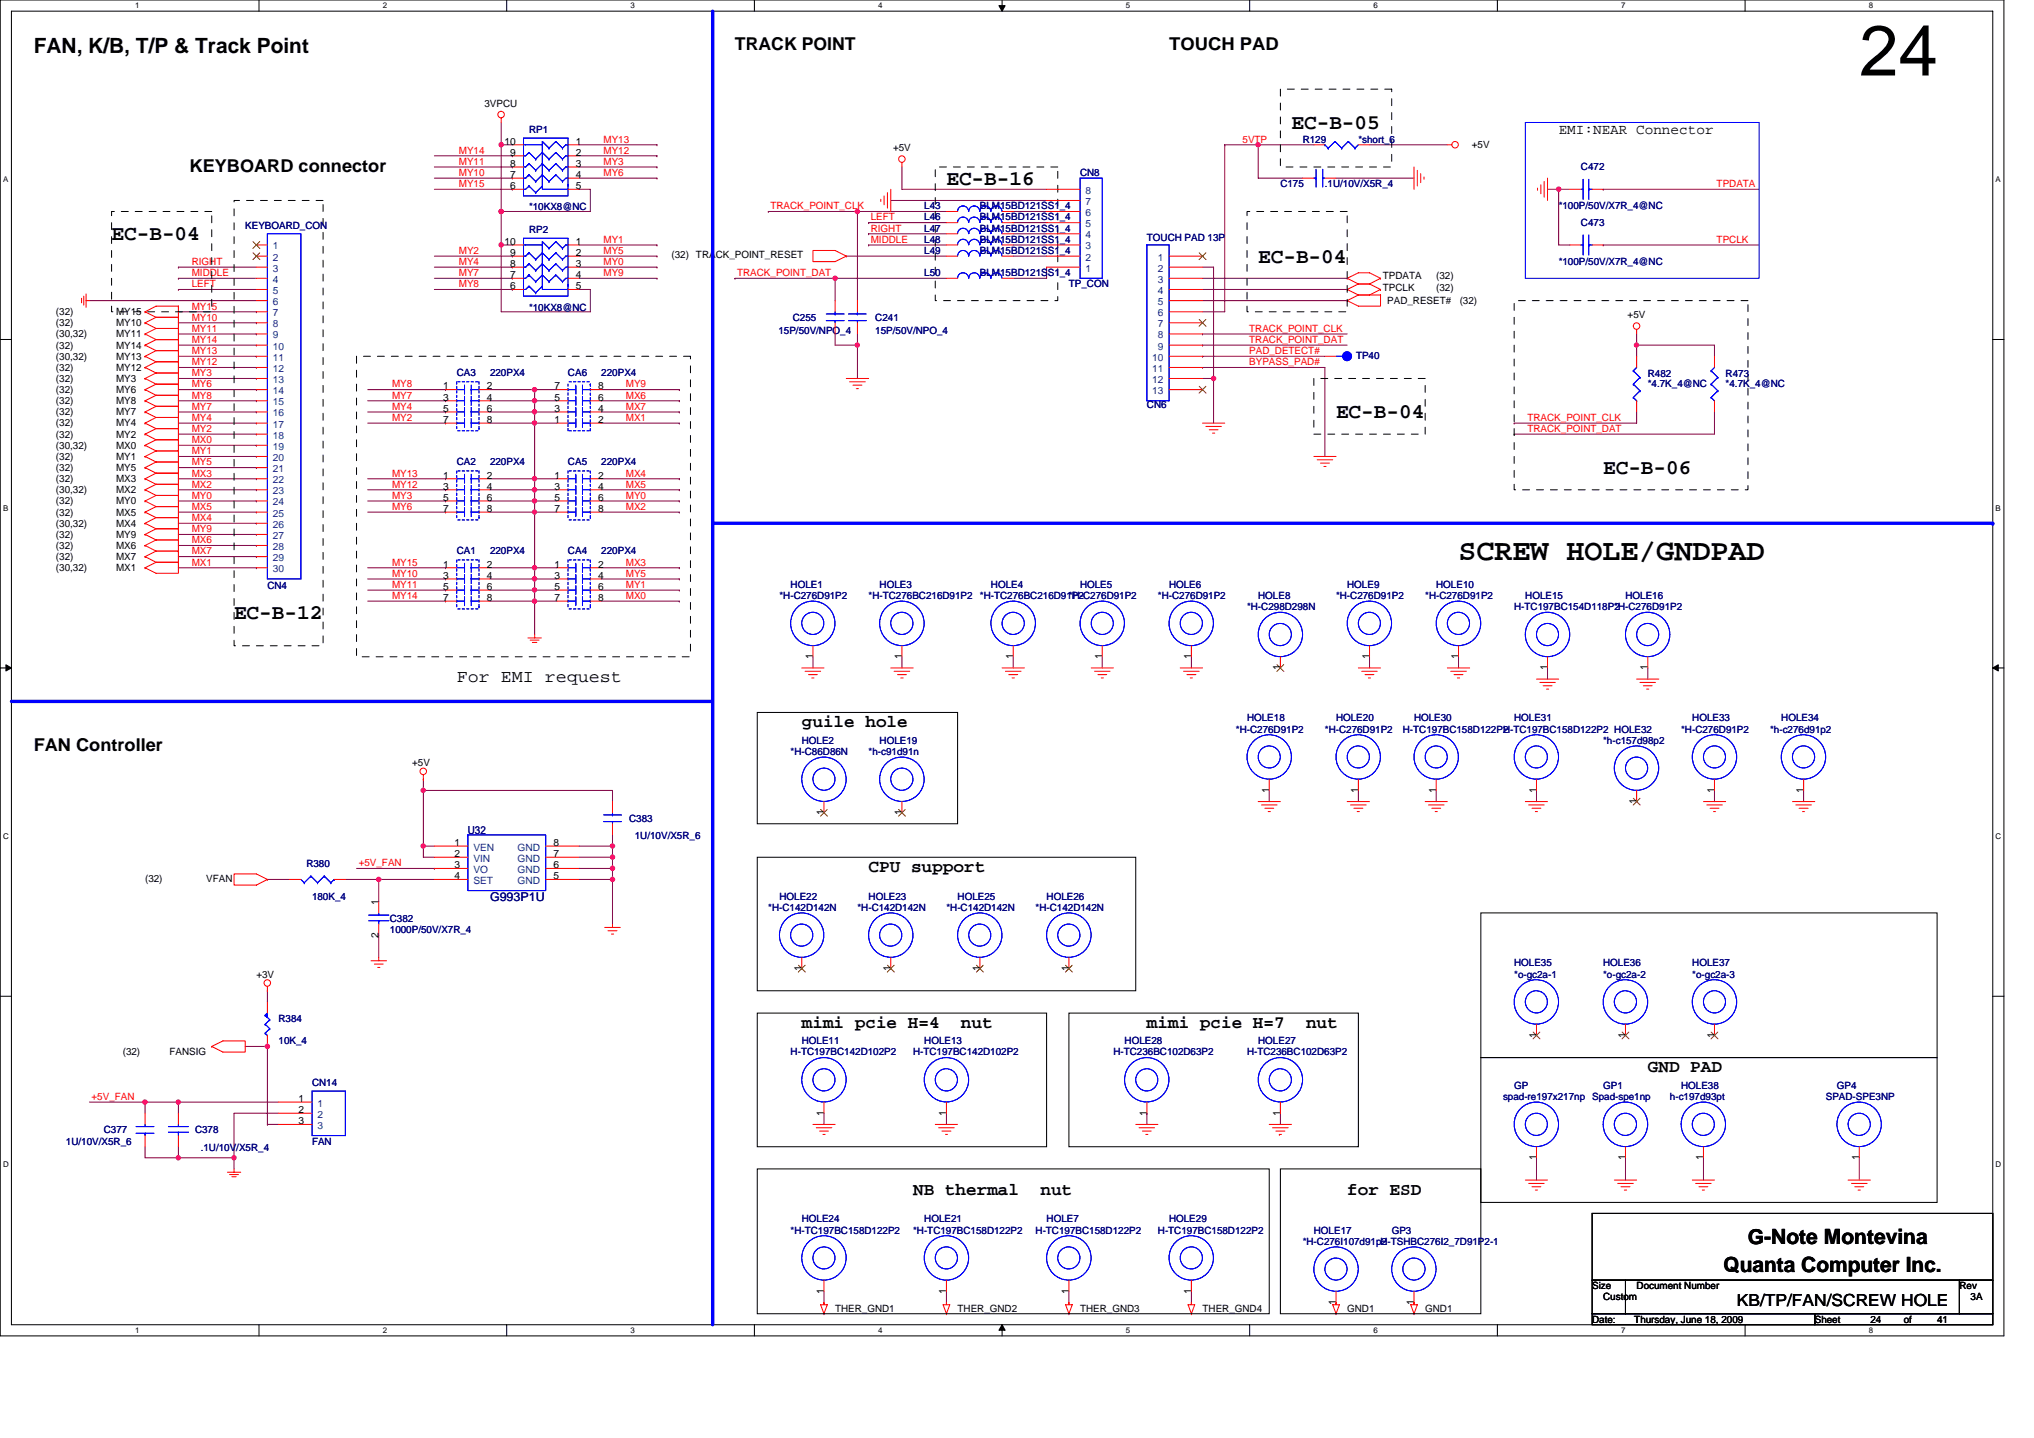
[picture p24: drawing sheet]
<svg xmlns="http://www.w3.org/2000/svg" width="297mm" height="210mm" viewBox="0 0 297 210" stroke-linecap="round" stroke-linejoin="round" font-family="sans-serif">
<defs><g id="words">
<text font-size="10.4" x="271.5" y="11">24</text>
<text font-size="4.4" x="213" y="81.7">SCREW HOLE/GNDPAD</text>
<g font-size="3.1">
<text x="4.9" y="7.7">FAN, K/B, T/P &amp; Track Point</text>
<text x="188.6" y="18.8">EC-B-05</text>
<text x="138.2" y="27">EC-B-16</text>
<text x="16.3" y="35.1">EC-B-04</text>
<text x="183.7" y="38.4">EC-B-04</text>
<text x="195.1" y="61.1">EC-B-04</text>
<text x="234.1" y="69.2">EC-B-06</text>
<text x="34.2" y="90.4">EC-B-12</text>
<text x="251.7" y="185.7">Quanta Computer Inc.</text>
<text x="255.3" y="181.7">G-Note Montevina</text>
</g>
<g font-size="2.6">
<text x="107.3" y="7.3">TRACK POINT</text>
<text x="170.7" y="7.3">TOUCH PAD</text>
<text x="27.7" y="25.1">KEYBOARD connector</text>
<text x="66.7" y="99.6">For EMI request</text>
<text x="117.1" y="106.2">guile hole</text>
<text x="4.9" y="109.7">FAN Controller</text>
<text x="126.8" y="127.3">CPU support</text>
<text x="117.1" y="150.1">mimi pcie H=4</text>
<text x="140.3" y="150.1">nut</text>
<text x="167.5" y="150.1">mimi pcie H=7</text>
<text x="190.7" y="150.1">nut</text>
<text x="240.6" y="156.6">GND PAD</text>
<text x="133.3" y="174.5">NB thermal</text>
<text x="151.9" y="174.5">nut</text>
<text x="196.7" y="174.5">for ESD</text>
</g>
<text font-size="2.4" x="253.6" y="190.8">KB/TP/FAN/SCREW HOLE</text>
<text font-size="2.1" x="227.6" y="19.6">EMI:NEAR Connector</text>
<text font-size="1.8" fill="#000080" x="71.6" y="131.6">G993P1U</text>
<text font-size="1.6" fill="#000080" x="68.3" y="121.7">U32</text>
<g font-size="1.5">
<text x="70.8" y="15.6">3VPCU</text>
<text x="73.7" y="21.1">10</text>
<text x="74.5" y="22.7">9</text>
<text x="84.1" y="22.7">2</text>
<text x="84.1" y="21.1">1</text>
<text x="130.4" y="22.1">+5V</text>
<text x="214.9" y="21.6">+5V</text>
<text x="74.5" y="24.4">8</text>
<text x="74.5" y="26">7</text>
<text x="74.5" y="27.6">6</text>
<text x="84.1" y="26">4</text>
<text x="84.1" y="24.4">3</text>
<text x="84.1" y="27.6">5</text>
<text x="73.7" y="35.8">10</text>
<text x="84.1" y="35.8">1</text>
<text x="74.5" y="37.4">9</text>
<text x="74.5" y="39">8</text>
<text x="74.5" y="40.6">7</text>
<text x="84.1" y="40.6">4</text>
<text x="84.1" y="39">3</text>
<text x="84.1" y="37.4">2</text>
<text x="98.1" y="37.7">(32) TRACK_POINT_RESET</text>
<text x="201.9" y="40.8">TPDATA</text>
<text x="209.7" y="40.8">(32)</text>
<text x="8.2" y="46">(32)</text>
<text x="8.2" y="47.6">(32)</text>
<text x="17" y="46">MY15</text>
<text x="17" y="47.6">MY10</text>
<text x="74.5" y="42.2">6</text>
<text x="84.1" y="42.2">5</text>
<text x="201.9" y="42.4">TPCLK</text>
<text x="202.6" y="44.4">PAD_RESET#</text>
<text x="209.7" y="42.4">(32)</text>
<text x="213.2" y="44.4">(32)</text>
<text x="237.7" y="46.5">+5V</text>
<text x="8.2" y="52.5">(30,32)</text>
<text x="8.2" y="49.3">(30,32)</text>
<text x="8.2" y="50.9">(32)</text>
<text x="17" y="52.5">MY13</text>
<text x="17" y="49.3">MY11</text>
<text x="17" y="50.9">MY14</text>
<text x="8.2" y="57.4">(32)</text>
<text x="8.2" y="55.8">(32)</text>
<text x="8.2" y="59">(32)</text>
<text x="8.2" y="54.1">(32)</text>
<text x="17" y="57.4">MY6</text>
<text x="17" y="55.8">MY3</text>
<text x="17" y="59">MY8</text>
<text x="17" y="54.1">MY12</text>
<text x="64.7" y="56.9">1</text>
<text x="64.7" y="58.5">3</text>
<text x="71.1" y="56.9">2</text>
<text x="71.1" y="58.5">4</text>
<text x="81" y="58.5">5</text>
<text x="81" y="56.9">7</text>
<text x="87.4" y="58.5">6</text>
<text x="87.4" y="56.9">8</text>
<text x="8.2" y="63.9">(32)</text>
<text x="8.2" y="60.6">(32)</text>
<text x="8.2" y="65.5">(30,32)</text>
<text x="8.2" y="62.3">(32)</text>
<text x="17" y="63.9">MY2</text>
<text x="17" y="60.6">MY7</text>
<text x="17" y="65.5">MX0</text>
<text x="17" y="62.3">MY4</text>
<text x="64.7" y="60.1">5</text>
<text x="64.7" y="61.8">7</text>
<text x="71.1" y="60.1">6</text>
<text x="71.1" y="61.8">8</text>
<text x="81" y="61.8">1</text>
<text x="81" y="60.1">3</text>
<text x="87.4" y="61.8">2</text>
<text x="87.4" y="60.1">4</text>
<text x="8.2" y="68.8">(32)</text>
<text x="8.2" y="70.4">(32)</text>
<text x="8.2" y="67.2">(32)</text>
<text x="17" y="68.8">MY5</text>
<text x="17" y="70.4">MX3</text>
<text x="17" y="67.2">MY1</text>
<text x="64.7" y="69.9">1</text>
<text x="64.7" y="71.5">3</text>
<text x="71.1" y="69.9">2</text>
<text x="71.1" y="71.5">4</text>
<text x="81" y="69.9">1</text>
<text x="81" y="71.5">3</text>
<text x="87.4" y="69.9">2</text>
<text x="87.4" y="71.5">4</text>
<text x="8.2" y="75.3">(32)</text>
<text x="8.2" y="72">(30,32)</text>
<text x="8.2" y="76.9">(30,32)</text>
<text x="8.2" y="73.7">(32)</text>
<text x="17" y="75.3">MX5</text>
<text x="17" y="72">MX2</text>
<text x="17" y="76.9">MX4</text>
<text x="17" y="73.7">MY0</text>
<text x="64.7" y="73.1">5</text>
<text x="64.7" y="74.8">7</text>
<text x="71.1" y="73.1">6</text>
<text x="71.1" y="74.8">8</text>
<text x="81" y="73.1">5</text>
<text x="81" y="74.8">7</text>
<text x="87.4" y="73.1">6</text>
<text x="87.4" y="74.8">8</text>
<text x="8.2" y="80.2">(32)</text>
<text x="8.2" y="81.8">(32)</text>
<text x="8.2" y="78.5">(32)</text>
<text x="8.2" y="83.4">(30,32)</text>
<text x="17" y="80.2">MX6</text>
<text x="17" y="81.8">MX7</text>
<text x="17" y="78.5">MY9</text>
<text x="17" y="83.4">MX1</text>
<text x="64.7" y="82.9">1</text>
<text x="71.1" y="82.9">2</text>
<text x="81" y="82.9">1</text>
<text x="87.4" y="82.9">2</text>
<text x="64.7" y="84.5">3</text>
<text x="64.7" y="86.1">5</text>
<text x="64.7" y="87.8">7</text>
<text x="71.1" y="84.5">4</text>
<text x="71.1" y="86.1">6</text>
<text x="71.1" y="87.8">8</text>
<text x="81" y="84.5">3</text>
<text x="81" y="86.1">5</text>
<text x="81" y="87.8">7</text>
<text x="87.4" y="84.5">4</text>
<text x="87.4" y="86.1">6</text>
<text x="87.4" y="87.8">8</text>
<text x="118.7" y="96.3" transform="rotate(-90 118.7 96.3)">1</text>
<text x="131.7" y="96.3" transform="rotate(-90 131.7 96.3)">1</text>
<text x="148" y="96.3" transform="rotate(-90 148 96.3)">1</text>
<text x="160.9" y="96.3" transform="rotate(-90 160.9 96.3)">1</text>
<text x="174" y="96.3" transform="rotate(-90 174 96.3)">1</text>
<text x="187" y="97.9" transform="rotate(-90 187 97.9)">1</text>
<text x="200" y="96.3" transform="rotate(-90 200 96.3)">1</text>
<text x="213" y="96.3" transform="rotate(-90 213 96.3)">1</text>
<text x="226" y="97.9" transform="rotate(-90 226 97.9)">1</text>
<text x="240.6" y="97.9" transform="rotate(-90 240.6 97.9)">1</text>
<text x="60.2" y="111.9">+5V</text>
<text x="120.3" y="119" transform="rotate(-90 120.3 119)">1</text>
<text x="131.7" y="119" transform="rotate(-90 131.7 119)">1</text>
<text x="185.3" y="115.8" transform="rotate(-90 185.3 115.8)">1</text>
<text x="198.3" y="115.8" transform="rotate(-90 198.3 115.8)">1</text>
<text x="209.7" y="115.8" transform="rotate(-90 209.7 115.8)">1</text>
<text x="224.4" y="115.8" transform="rotate(-90 224.4 115.8)">1</text>
<text x="239" y="117.4" transform="rotate(-90 239 117.4)">1</text>
<text x="250.4" y="115.8" transform="rotate(-90 250.4 115.8)">1</text>
<text x="263.4" y="115.8" transform="rotate(-90 263.4 115.8)">1</text>
<text x="66.4" y="123.5">1</text>
<text x="66.4" y="125.2">2</text>
<text x="80.8" y="125.2">7</text>
<text x="80.8" y="123.5">8</text>
<text x="21.2" y="128.8">(32)</text>
<text x="30.1" y="128.8">VFAN</text>
<text x="66.4" y="126.8">3</text>
<text x="66.4" y="128.4">4</text>
<text x="80.8" y="128.4">5</text>
<text x="80.8" y="126.8">6</text>
<text x="55.3" y="136.9" transform="rotate(-90 55.3 136.9)">2</text>
<text x="55.3" y="132.2" transform="rotate(-90 55.3 132.2)">1</text>
<text x="37.4" y="142.7">+3V</text>
<text x="117.1" y="141.8" transform="rotate(-90 117.1 141.8)">1</text>
<text x="130.1" y="141.8" transform="rotate(-90 130.1 141.8)">1</text>
<text x="143.1" y="141.8" transform="rotate(-90 143.1 141.8)">1</text>
<text x="156.1" y="141.8" transform="rotate(-90 156.1 141.8)">1</text>
<text x="17.9" y="154.1">(32)</text>
<text x="24.8" y="154.1">FANSIG</text>
<text x="224.4" y="151.5" transform="rotate(-90 224.4 151.5)">1</text>
<text x="237.4" y="151.5" transform="rotate(-90 237.4 151.5)">1</text>
<text x="250.4" y="151.5" transform="rotate(-90 250.4 151.5)">1</text>
<text x="43.6" y="160.9">1</text>
<text x="43.6" y="162.5">2</text>
<text x="43.6" y="164.2">3</text>
<text x="120.3" y="162.9" transform="rotate(-90 120.3 162.9)">1</text>
<text x="138.2" y="162.9" transform="rotate(-90 138.2 162.9)">1</text>
<text x="167.5" y="162.9" transform="rotate(-90 167.5 162.9)">1</text>
<text x="187" y="162.9" transform="rotate(-90 187 162.9)">1</text>
<text x="224.4" y="169.4" transform="rotate(-90 224.4 169.4)">1</text>
<text x="237.4" y="169.4" transform="rotate(-90 237.4 169.4)">1</text>
<text x="248.7" y="169.4" transform="rotate(-90 248.7 169.4)">1</text>
<text x="271.5" y="169.4" transform="rotate(-90 271.5 169.4)">1</text>
<text x="120.3" y="188.9" transform="rotate(-90 120.3 188.9)">1</text>
<text x="122" y="191.5">THER_GND1</text>
<text x="138.2" y="188.9" transform="rotate(-90 138.2 188.9)">1</text>
<text x="139.8" y="191.5">THER_GND2</text>
<text x="156.1" y="188.9" transform="rotate(-90 156.1 188.9)">1</text>
<text x="157.7" y="191.5">THER_GND3</text>
<text x="174" y="188.9" transform="rotate(-90 174 188.9)">1</text>
<text x="175.6" y="191.5">THER_GND4</text>
<text x="195.1" y="190.5" transform="rotate(-90 195.1 190.5)">1</text>
<text x="196.7" y="191.5">GND1</text>
<text x="206.5" y="190.5" transform="rotate(-90 206.5 190.5)">1</text>
<text x="208.1" y="191.5">GND1</text>
<text x="232.5" y="188.3">Size</text>
<text x="234.1" y="189.9">Custom</text>
<text x="239" y="188.3">Document Number</text>
<text x="286.1" y="188.3">Rev</text>
<text x="287.8" y="189.9">3A</text>
<text x="232.5" y="193.1">Date:</text>
<text x="238.7" y="193.1">Thursday, June 18, 2009</text>
<text x="265" y="193.1">Sheet</text>
<text x="273.2" y="193.1">24</text>
<text x="278" y="193.1">of</text>
<text x="282.9" y="193.1">41</text>
</g>
<g font-size="1.5" fill="#f00">
<text x="67" y="22.4">MY14</text>
<text x="88.1" y="22.4">MY12</text>
<text x="88.1" y="20.8">MY13</text>
<text x="181.5" y="20.8">5VTP</text>
<text x="67" y="27.3">MY15</text>
<text x="67" y="24.1">MY11</text>
<text x="67" y="25.7">MY10</text>
<text x="88.1" y="24.1">MY3</text>
<text x="88.1" y="25.7">MY6</text>
<text x="250.7" y="27.3">TPDATA</text>
<text x="88.1" y="35.5">MY1</text>
<text x="112.5" y="30.6">TRACK_POINT_CLK</text>
<text x="127.2" y="32.2">LEFT</text>
<text x="127.2" y="35.5">MIDDLE</text>
<text x="127.2" y="33.8">RIGHT</text>
<text x="250.7" y="35.5">TPCLK</text>
<text x="28" y="40.3">MIDDLE</text>
<text x="28" y="38.7">RIGHT</text>
<text x="28" y="42">LEFT</text>
<text x="67" y="37.1">MY2</text>
<text x="67" y="38.7">MY4</text>
<text x="67" y="42">MY8</text>
<text x="67" y="40.3">MY7</text>
<text x="88.1" y="37.1">MY5</text>
<text x="88.1" y="38.7">MY0</text>
<text x="88.1" y="40.3">MY9</text>
<text x="107.7" y="40.3">TRACK_POINT_DAT</text>
<text x="28" y="45.2">MY15</text>
<text x="28" y="46.8">MY10</text>
<text x="28" y="50.1">MY14</text>
<text x="28" y="51.7">MY13</text>
<text x="28" y="53.3">MY12</text>
<text x="28" y="48.5">MY11</text>
<text x="182.4" y="53.3">BYPASS_PAD#</text>
<text x="182.4" y="50.1">TRACK_POINT_DAT</text>
<text x="182.4" y="51.7">PAD_DETECT#</text>
<text x="182.4" y="48.5">TRACK_POINT_CLK</text>
<text x="28" y="59.8">MY7</text>
<text x="28" y="58.2">MY8</text>
<text x="28" y="56.6">MY6</text>
<text x="28" y="54.9">MY3</text>
<text x="57.3" y="58.2">MY7</text>
<text x="57.3" y="59.8">MY4</text>
<text x="57.3" y="56.6">MY8</text>
<text x="91.4" y="56.6">MY9</text>
<text x="91.4" y="59.8">MX7</text>
<text x="91.4" y="58.2">MX6</text>
<text x="28" y="63.1">MY2</text>
<text x="28" y="64.7">MX0</text>
<text x="28" y="61.5">MY4</text>
<text x="57.3" y="61.5">MY2</text>
<text x="91.4" y="61.5">MX1</text>
<text x="223.1" y="61.5">TRACK_POINT_CLK</text>
<text x="223.1" y="63.1">TRACK_POINT_DAT</text>
<text x="28" y="68">MY5</text>
<text x="28" y="66.3">MY1</text>
<text x="28" y="71.2">MX2</text>
<text x="28" y="69.6">MX3</text>
<text x="57.3" y="69.6">MY13</text>
<text x="57.3" y="71.2">MY12</text>
<text x="91.4" y="71.2">MX5</text>
<text x="91.4" y="69.6">MX4</text>
<text x="28" y="74.5">MX5</text>
<text x="28" y="77.7">MY9</text>
<text x="28" y="72.8">MY0</text>
<text x="28" y="76.1">MX4</text>
<text x="57.3" y="74.5">MY6</text>
<text x="57.3" y="72.8">MY3</text>
<text x="91.4" y="74.5">MX2</text>
<text x="91.4" y="72.8">MY0</text>
<text x="28" y="82.6">MX1</text>
<text x="28" y="81">MX7</text>
<text x="28" y="79.3">MX6</text>
<text x="57.3" y="82.6">MY15</text>
<text x="91.4" y="82.6">MX3</text>
<text x="57.3" y="85.9">MY11</text>
<text x="57.3" y="84.2">MY10</text>
<text x="57.3" y="87.5">MY14</text>
<text x="91.4" y="85.9">MY1</text>
<text x="91.4" y="84.2">MY5</text>
<text x="91.4" y="87.5">MX0</text>
<text x="52.4" y="126.5">+5V_FAN</text>
<text x="13.4" y="160.6">+5V_FAN</text>
</g>
<g font-size="1.5" fill="#000080">
<text x="77.3" y="19.4">RP1</text>
<text x="190.2" y="20.8">R129</text>
<text x="198.4" y="20.8">*short_6</text>
<text x="157.7" y="25.7">CN8</text>
<text x="187" y="27.3">C175</text>
<text x="193.5" y="27.3">.1U/10V/X5R_4</text>
<text x="230.9" y="24.9">C472</text>
<text x="35.8" y="33.5">KEYBOARD_CON</text>
<text x="77.3" y="34">RP2</text>
<text x="77.3" y="30.7">*10KX8@NC</text>
<text x="135" y="33.8">L47</text>
<text x="135" y="35.5">L48</text>
<text x="135" y="30.6">L43</text>
<text x="135" y="32.2">L46</text>
<text x="143.1" y="33.8">BLM15BD121SS1_4</text>
<text x="143.1" y="35.5">BLM15BD121SS1_4</text>
<text x="143.1" y="30.6">BLM15BD121SS1_4</text>
<text x="143.1" y="32.2">BLM15BD121SS1_4</text>
<text x="167.5" y="35.1">TOUCH PAD 13P</text>
<text x="227.6" y="30.6">*100P/50V/X7R_4@NC</text>
<text x="230.9" y="33">C473</text>
<text x="135" y="40.3">L50</text>
<text x="135" y="37.1">L49</text>
<text x="143.1" y="40.3">BLM15BD121SS1_4</text>
<text x="143.1" y="37.1">BLM15BD121SS1_4</text>
<text x="156.1" y="42">TP_CON</text>
<text x="227.6" y="38.7">*100P/50V/X7R_4@NC</text>
<text x="77.3" y="45.4">*10KX8@NC</text>
<text x="115.8" y="46.8">C255</text>
<text x="127.8" y="46.8">C241</text>
<text x="113.7" y="48.8">15P/50V/NPO_4</text>
<text x="127.8" y="48.8">15P/50V/NPO_4</text>
<text x="198" y="52.4">TP40</text>
<text x="66.7" y="55">CA3</text>
<text x="71.6" y="55">220PX4</text>
<text x="82.9" y="55">CA6</text>
<text x="87.8" y="55">220PX4</text>
<text x="167.5" y="59.5">CN6</text>
<text x="240.6" y="55.1">R482</text>
<text x="240.6" y="56.6">*4.7K_4@NC</text>
<text x="252" y="55.1">R473</text>
<text x="252" y="56.6">*4.7K_4@NC</text>
<text x="66.7" y="68">CA2</text>
<text x="71.6" y="68">220PX4</text>
<text x="82.9" y="68">CA5</text>
<text x="87.8" y="68">220PX4</text>
<text x="66.7" y="81">CA1</text>
<text x="71.6" y="81">220PX4</text>
<text x="82.9" y="81">CA4</text>
<text x="87.8" y="81">220PX4</text>
<text x="39" y="86">CN4</text>
<text x="113.8" y="87.5">*H-C276D91P2</text>
<text x="115.5" y="85.9">HOLE1</text>
<text x="126.8" y="87.5">*H-TC276BC216D91P2</text>
<text x="128.5" y="85.9">HOLE3</text>
<text x="143.1" y="87.5">*H-TC276BC216D91P2</text>
<text x="144.7" y="85.9">HOLE4</text>
<text x="156.1" y="87.5">*H-C276D91P2</text>
<text x="157.7" y="85.9">HOLE5</text>
<text x="169.1" y="87.5">*H-C276D91P2</text>
<text x="170.7" y="85.9">HOLE6</text>
<text x="182.1" y="89.1">*H-C298D298N</text>
<text x="183.7" y="87.5">HOLE8</text>
<text x="195.1" y="87.5">*H-C276D91P2</text>
<text x="196.7" y="85.9">HOLE9</text>
<text x="208.1" y="87.5">*H-C276D91P2</text>
<text x="209.7" y="85.9">HOLE10</text>
<text x="221.1" y="89.1">H-TC197BC154D118P2</text>
<text x="222.8" y="87.5">HOLE15</text>
<text x="235.8" y="89.1">*H-C276D91P2</text>
<text x="237.4" y="87.5">HOLE16</text>
<text x="180.5" y="107">*H-C276D91P2</text>
<text x="182.1" y="105.3">HOLE18</text>
<text x="193.5" y="107">*H-C276D91P2</text>
<text x="195.1" y="105.3">HOLE20</text>
<text x="204.9" y="107">H-TC197BC158D122P2</text>
<text x="206.5" y="105.3">HOLE30</text>
<text x="219.5" y="107">H-TC197BC158D122P2 HOLE32</text>
<text x="221.1" y="105.3">HOLE31</text>
<text x="245.5" y="107">*H-C276D91P2</text>
<text x="247.1" y="105.3">HOLE33</text>
<text x="258.5" y="107">*h-c276d91p2</text>
<text x="260.1" y="105.3">HOLE34</text>
<text x="115.5" y="110.2">*H-C86D86N</text>
<text x="117.1" y="108.6">HOLE2</text>
<text x="126.8" y="110.2">*h-c91d91n</text>
<text x="128.5" y="108.6">HOLE19</text>
<text x="234.1" y="108.6">*h-c157d98p2</text>
<text x="91.9" y="120">C383</text>
<text x="92.7" y="122.6">1U/10V/X5R_6</text>
<text x="44.7" y="126.6">R380</text>
<text x="45.6" y="131.4">180K_4</text>
<text x="113.8" y="131.4">HOLE22</text>
<text x="126.8" y="131.4">HOLE23</text>
<text x="139.8" y="131.4">HOLE25</text>
<text x="152.8" y="131.4">HOLE26</text>
<text x="56.9" y="134.6">C382</text>
<text x="56.9" y="136.2">1000P/50V/X7R_4</text>
<text x="112.2" y="133">*H-C142D142N</text>
<text x="125.2" y="133">*H-C142D142N</text>
<text x="138.2" y="133">*H-C142D142N</text>
<text x="151.2" y="133">*H-C142D142N</text>
<text x="221.1" y="141.1">HOLE35</text>
<text x="221.1" y="142.7">*o-gc2a-1</text>
<text x="234.1" y="141.1">HOLE36</text>
<text x="234.1" y="142.7">*o-gc2a-2</text>
<text x="247.1" y="141.1">HOLE37</text>
<text x="247.1" y="142.7">*o-gc2a-3</text>
<text x="40.7" y="149.2">R384</text>
<text x="40.7" y="152.5">10K_4</text>
<text x="115.5" y="154.1">H-TC197BC142D102P2</text>
<text x="117.1" y="152.5">HOLE11</text>
<text x="133.3" y="154.1">H-TC197BC142D102P2</text>
<text x="135" y="152.5">HOLE13</text>
<text x="162.6" y="154.1">H-TC236BC102D63P2</text>
<text x="164.2" y="152.5">HOLE28</text>
<text x="182.1" y="154.1">H-TC236BC102D63P2</text>
<text x="183.7" y="152.5">HOLE27</text>
<text x="45.6" y="158.5">CN14</text>
<text x="219.5" y="160.6">spad-re197x217np</text>
<text x="221.1" y="159">GP</text>
<text x="232.5" y="160.6">Spad-spe1np</text>
<text x="234.1" y="159">GP1</text>
<text x="243.9" y="160.6">h-c197d93pt</text>
<text x="245.5" y="159">HOLE38</text>
<text x="266.6" y="160.6">SPAD-SPE3NP</text>
<text x="268.3" y="159">GP4</text>
<text x="9.6" y="167.1">1U/10V/X5R_6</text>
<text x="15.2" y="165.5">C377</text>
<text x="28.5" y="165.5">C378</text>
<text x="45.6" y="167.1">FAN</text>
<text x="29.3" y="168.1">.1U/10V/X5R_4</text>
<text x="117.1" y="178.5">HOLE24</text>
<text x="135" y="178.5">HOLE21</text>
<text x="152.8" y="178.5">HOLE7</text>
<text x="170.7" y="178.5">HOLE29</text>
<text x="115.5" y="180.1">*H-TC197BC158D122P2</text>
<text x="133.3" y="180.1">*H-TC197BC158D122P2</text>
<text x="151.2" y="180.1">H-TC197BC158D122P2</text>
<text x="169.1" y="180.1">H-TC197BC158D122P2</text>
<text x="190.2" y="181.8">*H-C276I107d91p2</text>
<text x="191.9" y="180.1">HOLE17</text>
<text x="201.6" y="181.8">H-TSHBC276I2_7D91P2-1</text>
<text x="203.2" y="180.1">GP3</text>
</g>
<g font-size="1.5" fill="#004080">
<text x="158.5" y="29.9">7</text>
<text x="158.5" y="28.3">8</text>
<text x="158.5" y="34.8">4</text>
<text x="158.5" y="33.2">5</text>
<text x="158.5" y="31.5">6</text>
<text x="39.9" y="36.4">1</text>
<text x="39.9" y="38.1">2</text>
<text x="39.9" y="39.7">3</text>
<text x="39.9" y="41.3">4</text>
<text x="158.5" y="39.7">1</text>
<text x="158.5" y="38.1">2</text>
<text x="158.5" y="36.4">3</text>
<text x="169.1" y="38.1">1</text>
<text x="169.1" y="39.7">2</text>
<text x="169.1" y="41.3">3</text>
<text x="39.9" y="42.9">5</text>
<text x="39.9" y="44.6">6</text>
<text x="39.9" y="46.2">7</text>
<text x="39.9" y="47.8">8</text>
<text x="169.1" y="42.9">4</text>
<text x="169.1" y="44.6">5</text>
<text x="169.1" y="46.2">6</text>
<text x="169.1" y="47.8">7</text>
<text x="39.9" y="49.4">9</text>
<text x="39.9" y="51.1">10</text>
<text x="39.9" y="52.7">11</text>
<text x="168.3" y="52.7">10</text>
<text x="169.1" y="49.4">8</text>
<text x="169.1" y="51.1">9</text>
<text x="39.9" y="54.3">12</text>
<text x="39.9" y="55.9">13</text>
<text x="39.9" y="57.6">14</text>
<text x="39.9" y="59.2">15</text>
<text x="168.3" y="54.3">11</text>
<text x="168.3" y="55.9">12</text>
<text x="168.3" y="57.6">13</text>
<text x="39.9" y="60.8">16</text>
<text x="39.9" y="62.4">17</text>
<text x="39.9" y="64.1">18</text>
<text x="39.9" y="65.7">19</text>
<text x="39.9" y="67.3">20</text>
<text x="39.9" y="68.9">21</text>
<text x="39.9" y="70.6">22</text>
<text x="39.9" y="72.2">23</text>
<text x="39.9" y="73.8">24</text>
<text x="39.9" y="75.4">25</text>
<text x="39.9" y="77.1">26</text>
<text x="39.9" y="78.7">27</text>
<text x="39.9" y="80.3">28</text>
<text x="39.9" y="81.9">29</text>
<text x="39.9" y="83.6">30</text>
<text x="69.1" y="124.2">VEN</text>
<text x="69.1" y="125.8">VIN</text>
<text x="75.6" y="125.8">GND</text>
<text x="75.6" y="124.2">GND</text>
<text x="69.1" y="127.5">VO</text>
<text x="69.1" y="129.1">SET</text>
<text x="75.6" y="129.1">GND</text>
<text x="75.6" y="127.5">GND</text>
<text x="46.4" y="161.6">1</text>
<text x="46.4" y="163.2">2</text>
<text x="46.4" y="164.8">3</text>
</g>
<g font-size="1.2">
<text x="19.7" y="1.2">1</text>
<text x="55.9" y="1.2">2</text>
<text x="92.1" y="1.2">3</text>
<text x="128.2" y="1.2">4</text>
<text x="164.4" y="1.2">5</text>
<text x="200.6" y="1.2">6</text>
<text x="236.7" y="1.2">7</text>
<text x="272.9" y="1.2">8</text>
<text x=".5" y="26.6">A</text>
<text x="291.4" y="26.6">A</text>
<text x=".5" y="74.6">B</text>
<text x="291.4" y="74.6">B</text>
<text x=".5" y="122.5">C</text>
<text x="291.4" y="122.5">C</text>
<text x=".5" y="170.5">D</text>
<text x="291.4" y="170.5">D</text>
<text x="19.7" y="194.7">1</text>
<text x="55.9" y="194.7">2</text>
<text x="92.1" y="194.7">3</text>
<text x="128.2" y="194.7">4</text>
<text x="164.4" y="194.7">5</text>
<text x="200.6" y="194.7">6</text>
<text x="236.7" y="194.7">7</text>
<text x="272.9" y="194.7">8</text>
</g>
</g></defs>
<path d="M0 0h292.6v195.1h-292.6zM1.7 1.6h289.3v191.8h-289.3z" fill="none" stroke="#000" stroke-width=".15"/>
<g fill="#fff">
<path d="M19.7 .2h.7v1.3h-.7z"/>
<path d="M19.7 193.6h.7v1.3h-.7z"/>
</g>
<path d="M37.8 0v1.6M37.8 193.4v1.7" fill="none" stroke="#000" stroke-width=".15"/>
<g fill="#fff">
<path d="M55.9 .2h.6v1.3h-.6z"/>
<path d="M55.9 193.6h.6v1.3h-.6z"/>
</g>
<path d="M74 0v1.6M74 193.4v1.7" fill="none" stroke="#000" stroke-width=".15"/>
<g fill="#fff">
<path d="M92.1 .2h.6v1.3h-.6z"/>
<path d="M92.1 193.6h.6v1.3h-.6z"/>
</g>
<path d="M110.2 0v1.6M110.2 193.4v1.7" fill="none" stroke="#000" stroke-width=".15"/>
<g fill="#fff">
<path d="M128.2 .2h.7v1.3h-.7z"/>
<path d="M128.2 193.6h.7v1.3h-.7z"/>
</g>
<path d="M146.3 0v1.6M146.3 193.4v1.7" fill="none" stroke="#000" stroke-width=".15"/>
<path d="M145.9 .8h.9l-.5 .8zM146.3 193.4l.5 .8h-.9z" fill="#000" stroke="#000" stroke-width=".15"/>
<g fill="#fff">
<path d="M164.4 .2h.7v1.3h-.7z"/>
<path d="M164.4 193.6h.7v1.3h-.7z"/>
</g>
<path d="M182.5 0v1.6M182.5 193.4v1.7" fill="none" stroke="#000" stroke-width=".15"/>
<g fill="#fff">
<path d="M200.6 .2h.6v1.3h-.6z"/>
<path d="M200.6 193.6h.6v1.3h-.6z"/>
</g>
<path d="M218.7 0v1.6M218.7 193.4v1.7" fill="none" stroke="#000" stroke-width=".15"/>
<g fill="#fff">
<path d="M236.7 .2h.7v1.3h-.7z"/>
<path d="M236.7 193.6h.7v1.3h-.7z"/>
</g>
<path d="M254.8 0v1.6M254.8 193.4v1.7" fill="none" stroke="#000" stroke-width=".15"/>
<g fill="#fff">
<path d="M272.9 .2h.7v1.3h-.7z"/>
<path d="M272.9 193.6h.7v1.3h-.7z"/>
<path d="M.5 25.6h.7v1.3h-.7z"/>
<path d="M291.4 25.6h.8v1.3h-.8z"/>
<path d="M.5 73.5h.7v1.3h-.7z"/>
<path d="M291.4 73.5h.8v1.3h-.8z"/>
</g>
<path d="M0 49.6h1.7M291 49.6h1.6" fill="none" stroke="#000" stroke-width=".15"/>
<g fill="#fff">
<path d="M.5 121.5h.8v1.3h-.8z"/>
<path d="M291.4 121.5h.9v1.3h-.9z"/>
</g>
<path d="M0 97.5h1.7M291 97.5h1.6" fill="none" stroke="#000" stroke-width=".15"/>
<path d="M.9 97.1l.8 .4-.8 .5zM291 97.5l.8-.4v.9z" fill="#000" stroke="#000" stroke-width=".15"/>
<g fill="#fff">
<path d="M.5 169.4h.8v1.3h-.8z"/>
<path d="M291.4 169.4h.9v1.3h-.9z"/>
</g>
<g fill="none" stroke="#000" stroke-width=".15">
<path d="M110.6 104h29.2v16.3h-29.2zM110.6 125.2h55.3v19.5h-55.3zM216.3 133.3h66.6v21.1h-66.6zM0 145.5h1.7M110.6 147.9h42.2v19.5h-42.2zM156.1 147.9h42.3v19.5h-42.3zM216.3 154.4h66.6v21.2h-66.6zM291 145.5h1.6M110.6 170.7h74.8v21.1h-74.8zM187 170.7h29.3v21.1h-29.3zM232.5 177.2h58.5v9.7h-58.5zM232.5 191.8h32.5v1.6h-32.5z"/>
<path d="M232.5 186.9h4.9v4.9h-4.9zM237.4 186.9h48.7v4.9h-48.7zM265 191.8h26v1.6h-26zM286.1 186.9h4.9v4.9h-4.9z"/>
</g>
<g fill="none" stroke="#800040" stroke-width=".15">
<path d="M73.2 17.9v17.9M26.1 39h.1M26.1 39h11.3M63.4 37.4h11.4M63.4 39h11.4M63.4 22.8h11.4M63.4 24.4h11.4M63.4 26h11.4M63.4 27.6h11.4M73.2 21.1h.1M73.2 35.8v9.7h13v-3.2h-1.6M73.2 35.8h.1"/>
<path d="M73.2 21.1h1.6M73.2 35.8h1.6M73.2 30.9h.1M74.8 37.4h.1M74.8 39h.1M74.8 27.6h.1M74.8 24.4h.1M74.8 26h.1M74.8 22.8h.1M84.6 27.6h1.6v3.3h-13M84.6 37.4h11.3M84.6 39h11.3"/>
<path d="M84.6 22.8h11.3M84.6 24.4h11.3M84.6 26h11.3M84.6 21.1h11.3M84.6 35.8h11.3M95.9 37.4h.1M95.9 22.8h.1M95.9 24.4h.1M95.9 26h.1M95.9 39h.1M95.9 21.1h.1M95.9 35.8h.1"/>
<path d="M112.2 30.9h.1M112.2 30.9h26M123.6 37.4h14.6M125.2 30.9v13M125.2 30.9h.1M126.8 32.5h.1M126.8 35.8h.1M126.8 34.1h.1M126.8 35.8h11.4M126.8 32.5h11.4M126.8 34.1h11.4M130.1 29.3h22.7"/>
<path d="M131.7 24.4v3.2h21.1M148 34.1h4.8M148 35.8h4.8M148 37.4h4.8M148 32.5h4.8M148 30.9h4.8M152.8 39v1.6h-4.8M175.6 39h1.6v16.3M178.9 21.1v24.4h-3.3M178.9 21.1h4.8v4.9h6.5M178.9 21.1h.1M183.7 21.1h.1"/>
<path d="M183.7 21.1h8.2M195.1 26h11.4M200 21.1h11.4M226 27.6h1.6M227.6 27.6v8.2h1.7M227.6 27.6h.1M227.6 27.6h1.7M234.1 35.8h.1M234.1 27.6h.1M234.1 27.6h22.8M234.1 35.8h22.8M13.1 43.9h24.3"/>
<path d="M26.1 40.6h.1M26.1 42.3h.1M26.1 42.3h11.3M26.1 40.6h11.3M26.1 56.9h11.3M26.1 58.5h11.3M26.1 50.4h11.3M26.1 52h11.3M26.1 53.7h11.3M26.1 45.5h11.3M26.1 47.1h11.3M26.1 55.3h11.3"/>
<path d="M26.1 48.8h11.3M37.4 50.4h.1M37.4 58.5h.1M37.4 52h.1M37.4 56.9h.1M37.4 53.7h.1M37.4 45.5h.1M37.4 47.1h.1M37.4 55.3h.1M37.4 48.8h.1M53.7 56.9h11.4M53.7 58.5h11.4"/>
<path d="M63.4 42.3h11.4M63.4 40.6h11.4M65.1 58.5h.1M65.1 56.9h.1M71.6 58.5h6.5M71.6 56.9h6.5M74.8 42.3h.1M74.8 40.6h.1M78.1 56.9h.1M78.1 58.5h.1M78.1 58.5h3.2M78.1 56.9h3.2"/>
<path d="M78.1 56.9v14.6M84.6 40.6h11.3M87.8 56.9h11.4M87.8 58.5h11.4M95.9 40.6h.1M99.2 56.9h.1M99.2 58.5h.1M107.3 40.6h.1M107.3 40.6h30.9M122 48.8v1.6h3.2M122 40.6v3.3M122 40.6h.1"/>
<path d="M125.2 50.4h.1M125.2 48.8v1.6M125.2 50.4v4.9M175.6 53.7h.1M175.6 50.4h.1M175.6 52h.1M175.6 48.8h.1M175.6 55.3h1.6M175.6 43.9h21.1M175.6 53.7h17.9v13M175.6 42.3h21.1M175.6 40.6h21.1"/>
<path d="M175.6 50.4h21.1M175.6 52h17.9M175.6 48.8h21.1M177.2 55.3h.1M177.2 55.3v6.5M239 50.4h11.4v1.6M239 48.8v1.6M239 50.4v1.6M239 50.4h.1M26.1 71.5h11.3M26.1 61.8h11.3M26.1 60.2h11.3"/>
<path d="M26.1 74.8h11.3M26.1 69.9h11.3M26.1 73.2h11.3M26.1 63.4h11.3M26.1 65h11.3M26.1 68.3h11.3M26.1 79.7h11.3M26.1 66.7h11.3M26.1 78h11.3M26.1 76.4h11.3M37.4 60.2h.1M37.4 63.4h.1"/>
<path d="M37.4 74.8h.1M37.4 65h.1M37.4 61.8h.1M37.4 68.3h.1M37.4 79.7h.1M37.4 66.7h.1M37.4 71.5h.1M37.4 78h.1M37.4 73.2h.1M37.4 69.9h.1M37.4 76.4h.1M53.7 71.5h11.4"/>
<path d="M53.7 61.8h11.4M53.7 60.2h11.4M53.7 74.8h11.4M53.7 69.9h11.4M53.7 73.2h11.4M65.1 61.8h.1M65.1 60.2h.1M65.1 74.8h.1M65.1 69.9h.1M65.1 71.5h.1M65.1 73.2h.1M71.6 73.2h6.5"/>
<path d="M71.6 74.8h6.5M71.6 69.9h6.5M71.6 61.8h6.5M71.6 60.2h6.5M71.6 71.5h6.5v1.7M78.1 60.2h3.2M78.1 61.8h3.2M78.1 73.2h3.2M78.1 71.5h.1M78.1 74.8h3.2M78.1 71.5h3.2M78.1 69.9h3.2"/>
<path d="M78.1 74.8h.1M78.1 60.2h.1M78.1 61.8h.1M78.1 69.9h.1M78.1 73.2h.1M78.1 73.2v14.6M87.8 71.5h11.4M87.8 61.8h11.4M87.8 60.2h11.4M87.8 74.8h11.4M87.8 69.9h11.4M87.8 73.2h11.4"/>
<path d="M99.2 71.5h.1M99.2 60.2h.1M99.2 74.8h.1M99.2 69.9h.1M99.2 61.8h.1M99.2 73.2h.1M221.1 61.8h.1M221.1 63.4h.1M239 60.2v1.6h-17.9M250.4 60.2v3.2h-29.3M26.1 82.9h11.3M26.1 81.3h11.3"/>
<path d="M37.4 82.9h.1M37.4 81.3h.1M53.7 86.2h11.4M53.7 82.9h11.4M53.7 84.5h11.4M53.7 87.8h11.4M65.1 86.2h.1M65.1 84.5h.1M65.1 82.9h.1M65.1 87.8h.1M71.6 86.2h6.5M71.6 84.5h9.7"/>
<path d="M71.6 87.8h6.5M71.6 82.9h6.5M78.1 87.8v4.9M78.1 84.5h.1M78.1 87.8h.1M78.1 86.2h3.2M78.1 87.8h3.2M78.1 86.2h.1M78.1 82.9h3.2M78.1 82.9h.1M87.8 86.2h11.4M87.8 82.9h11.4"/>
<path d="M87.8 84.5h11.4M87.8 87.8h11.4M99.2 82.9h.1M99.2 86.2h.1M99.2 84.5h.1M99.2 87.8h.1M118.7 95.9v1.6M131.7 95.9v1.6M148 95.9v1.6M161 95.9v1.6M174 95.9v1.6M200 95.9v1.6"/>
<path d="M213 95.9v1.6M226 97.5v1.7M240.6 97.5v1.7M61.8 113.8v1.6M61.8 115.4h27.6M61.8 115.4v8.1M89.4 115.4h.1M89.4 115.4v1.7M185.4 115.4v1.7M198.4 115.4v1.7M209.7 115.4v1.7M224.4 115.4v1.7"/>
<path d="M250.4 115.4v1.7M263.4 115.4v1.7M39 128.4h3.3M50.4 128.4h4.9M52.1 126.8h11.3M55.3 128.4h8.1M55.3 136.5v3.3M55.3 128.4v3.3M55.3 128.4h.1M61.8 123.5h1.6M61.8 123.5v1.7h1.6M61.8 123.5h.1"/>
<path d="M63.4 126.8h.1M84.6 123.5h4.8M84.6 126.8h4.8M84.6 125.2h4.8M84.6 128.4h4.8M89.4 128.4v6.5M89.4 123.5h.1M89.4 126.8h.1M89.4 128.4h.1M89.4 125.2h.1M89.4 121.9v6.5M35.8 152.8h3.2v11.4"/>
<path d="M39 144.7v1.6M13.1 160.9h13M21.2 160.9h.1M21.2 167.4v1.7h4.9M21.2 160.9v1.7M26.1 160.9h14.6M26.1 160.9h.1M26.1 160.9v1.7M26.1 167.4v1.7M26.1 169.1h.1M26.1 169.1h8.1M34.2 169.1h.1"/>
<path d="M34.2 169.1v1.6M39 164.2h.1M39 164.2h1.7M40.7 162.6h-6.5v6.5M120.3 162.6v1.6M138.2 162.6v1.6M167.5 162.6h.1M167.5 162.6v1.6M187 162.6v1.6M224.4 169.1v3.2M237.4 169.1v3.2M248.8 169.1v3.2"/>
<path d="M271.5 169.1v3.2M120.3 188.6v1.6M138.2 188.6v1.6M156.1 188.6v1.6M174 188.6v1.6"/>
</g>
<g fill="#f0f" stroke="#f0f" stroke-width=".15">
<circle cx="73.2" cy="21.1" r=".32"/>
<circle cx="73.2" cy="30.9" r=".32"/>
<circle cx="73.2" cy="35.7" r=".32"/>
<circle cx="78.1" cy="84.5" r=".32"/>
<circle cx="78.1" cy="71.5" r=".32"/>
<circle cx="78.1" cy="87.8" r=".32"/>
<circle cx="89.5" cy="123.5" r=".31"/>
<circle cx="61.8" cy="115.4" r=".31"/>
<circle cx="89.4" cy="126.8" r=".32"/>
<circle cx="78.1" cy="56.9" r=".32"/>
<circle cx="78.1" cy="58.5" r=".31"/>
<circle cx="89.4" cy="128.4" r=".32"/>
<circle cx="78.1" cy="74.8" r=".31"/>
<circle cx="78.1" cy="60.1" r=".32"/>
<circle cx="78.1" cy="61.8" r=".32"/>
<circle cx="78.1" cy="69.9" r=".32"/>
<circle cx="55.3" cy="128.4" r=".32"/>
<circle cx="78.1" cy="86.1" r=".32"/>
<circle cx="78.1" cy="82.9" r=".31"/>
<circle cx="78.1" cy="73.1" r=".32"/>
<circle cx="89.4" cy="125.2" r=".32"/>
<circle cx="21.2" cy="160.9" r=".32"/>
<circle cx="34.2" cy="169.1" r=".32"/>
<circle cx="26" cy="160.9" r=".32"/>
<circle cx="39" cy="152.8" r=".32"/>
<circle cx="26" cy="169.1" r=".32"/>
<circle cx="61.8" cy="123.5" r=".31"/>
<circle cx="125.2" cy="50.4" r=".31"/>
<circle cx="177.2" cy="55.3" r=".32"/>
<circle cx="227.6" cy="27.6" r=".32"/>
<circle cx="239" cy="50.4" r=".31"/>
<circle cx="125.2" cy="30.9" r=".32"/>
<circle cx="122" cy="40.6" r=".32"/>
<circle cx="183.7" cy="21.1" r=".32"/>
</g>
<g fill="none" stroke="#f00" stroke-width=".15">
<path d="M73.2 17.2v.7M37.4 35.8h1.6M37.4 37.4h1.6M37.4 39h1.6M74.8 35.8h1.7M74.8 37.4h1.7M74.8 39h1.7M74.8 27.6h1.7M74.8 21.1h1.7M74.8 22.8h1.7M74.8 24.4h1.7M74.8 26h1.7"/>
<path d="M82.9 35.8h1.7M82.9 37.4h1.7M82.9 39h1.7M82.9 27.6h1.7M82.9 21.1h1.7M82.9 22.8h1.7M82.9 24.4h1.7M82.9 26h1.7M118.7 36.6h3.3l1.6 .8-1.6 .8h-3.3zM123.6 37.4h.1M128.6 29.1v.3M129.1 28.6v1.3"/>
<path d="M129.6 28.1v2.3M130.1 27.6v3.3M131.7 23.7v.7M138.2 34.1h1.6M138.2 35.8h1.6M138.2 37.4h1.6M138.2 30.9h1.6M138.2 32.5h1.6M146.3 34.1h1.7M146.3 35.8h1.7M146.3 37.4h1.7M146.3 30.9h1.7"/>
<path d="M146.3 32.5h1.7M152.8 34.1h4.9M152.8 35.8h4.9M152.8 37.4h4.9M152.8 39h4.9M152.8 30.9h4.9M152.8 32.5h4.9M152.8 27.6h4.9M152.8 29.3h4.9M170.7 37.4h4.9M170.7 39h4.9M190.2 26h1.7"/>
<path d="M191.9 21.1h1.6M193.5 26h1.6M198.4 21.1h1.6M206.5 24.4v3.2M207 24.9v2.3M207.5 25.4v1.3M208 25.8v.4M211.4 21.1h.6M224.5 27.5v.3M225 27v1.3M225.5 26.5v2.3M226 26v3.3"/>
<path d="M229.3 35.8h1.6M229.3 27.6h1.6M232.5 35.8h1.6M232.5 27.6h1.6M11.9 43.6v.6M12.2 43.2v1.4M12.6 43.9h.5M12.6 42.9v2M21.2 52h.1M21.2 48.8h.1M21.2 50.4h.1M21.2 56.9h.1"/>
<path d="M21.2 45.5h.1M21.2 47.1h.1M21.2 55.3h.1M21.2 58.5h.1M21.2 53.7h.1M21.2 52l1.6 .8M21.2 48.8l1.6 .8M21.2 50.4l1.6 .8M21.2 56.9l1.6 .8M21.2 45.5l1.6 .8M21.2 47.1l1.6 .9M21.2 55.3l1.6 .8"/>
<path d="M21.2 58.5l1.6 .8M21.2 53.7l1.6 .8M22.8 51.2h3.3M22.8 48h3.3M22.8 49.6h3.3M22.8 59.3h3.3M22.8 56.1h3.3M22.8 46.3h3.3M22.8 54.5h3.3M22.8 57.7h3.3M22.8 52.8h3.3M22.8 51.2l-1.6 .8"/>
<path d="M22.8 48l-1.6 .8M22.8 49.6l-1.6 .8M22.8 59.3l-1.6 .9M22.8 56.1l-1.6 .8M22.8 46.3l-1.6 .8M22.8 54.5l-1.6 .8M22.8 57.7l-1.6 .8M22.8 52.8l-1.6 .9M26.1 51.2v1.6h-3.3M26.1 51.2h.1M26.1 48v1.6h-3.3M26.1 48h.1"/>
<path d="M26.1 49.6v1.6h-3.3M26.1 49.6h.1M26.1 59.3v1.7h-3.3M26.1 59.3h.1M26.1 56.1v1.6h-3.3M26.1 56.1h.1M26.1 44.7h-3.3l-1.6 .8M26.1 44.7v1.6h-3.3M26.1 44.7h.1M26.1 46.3v1.7h-3.3M26.1 46.3h.1M26.1 54.5v1.6h-3.3"/>
<path d="M26.1 54.5h.1M26.1 57.7v1.6h-3.3M26.1 57.7h.1M26.1 52.8v1.7h-3.3M26.1 52.8h.1M37.4 58.5h1.6M37.4 56.9h1.6M37.4 40.6h1.6M37.4 52h1.6M37.4 42.3h1.6M37.4 43.9h1.6M37.4 45.5h1.6"/>
<path d="M37.4 47.1h1.6M37.4 48.8h1.6M37.4 50.4h1.6M37.4 53.7h1.6M37.4 55.3h1.6M65.1 58.5h1.6M65.1 56.9h1.6M70 58.5h1.6M70 56.9h1.6M74.8 40.6h1.7M74.8 42.3h1.7M81.3 58.5h1.6"/>
<path d="M81.3 56.9h1.6M82.9 40.6h1.7M82.9 42.3h1.7M86.2 58.5h1.6M86.2 56.9h1.6M122 43.9v1.6M122 47.1v1.7M123.6 55.3h3.2M124.1 55.8h2.3M124.6 56.2h1.3M125 56.7h.4M125.2 43.9v1.6"/>
<path d="M125.2 47.1v1.7M138.2 40.6h1.6M146.3 40.6h1.7M170.7 56.9h4.9M170.7 40.6h4.9M170.7 52h4.9M170.7 42.3h4.9M170.7 43.9h4.9M170.7 45.5h4.9M170.7 47.1h4.9M170.7 48.8h4.9M170.7 50.4h4.9"/>
<path d="M170.7 53.7h4.9M170.7 55.3h4.9M193.5 52h1.6M196.7 43.9h.1M196.7 40.6l1.7-.8h1.6l1.6 .8M196.7 40.6h.1M196.7 42.3h.1M196.7 40.6l1.7 .9M196.7 42.3l1.7 .8M198.4 43.1h3.2M198.4 41.5h1.6M198.4 43.1l-1.7 .8"/>
<path d="M198.4 41.5l-1.7 .8M200 41.5l1.6 .8M201.6 43.1v1.6h-3.2l-1.7-.8M201.6 43.1h.1M201.6 40.6h.1M201.6 42.3l-1.6 .8h-1.6M201.6 42.3h.1M201.6 40.6l-1.6 .9M239 48.1v.7M239 52v1.7M239 58.5v1.7M250.4 52v1.7"/>
<path d="M250.4 58.5v1.7M21.2 63.4h.1M21.2 68.3h.1M21.2 60.2h.1M21.2 65h.1M21.2 79.7h.1M21.2 61.8h.1M21.2 74.8h.1M21.2 78h.1M21.2 69.9h.1M21.2 71.5h.1M21.2 76.4h.1"/>
<path d="M21.2 66.7h.1M21.2 73.2h.1M21.2 63.4l1.6 .8M21.2 68.3l1.6 .8M21.2 60.2l1.6 .8M21.2 65l1.6 .8M21.2 79.7l1.6 .8M21.2 61.8l1.6 .8M21.2 74.8l1.6 .8M21.2 78l1.6 .8M21.2 69.9l1.6 .8M21.2 71.5l1.6 .8"/>
<path d="M21.2 76.4l1.6 .8M21.2 66.7l1.6 .8M21.2 73.2l1.6 .8M22.8 62.6h3.3M22.8 67.5h3.3M22.8 64.2h3.3M22.8 78.8h3.3M22.8 61h3.3M22.8 74h3.3M22.8 77.2h3.3M22.8 69.1h3.3M22.8 70.7h3.3"/>
<path d="M22.8 75.6h3.3M22.8 65.8h3.3M22.8 72.3h3.3M22.8 62.6l-1.6 .8M22.8 67.5l-1.6 .8M22.8 64.2l-1.6 .8M22.8 78.8l-1.6 .9M22.8 61l-1.6 .8M22.8 74l-1.6 .8M22.8 77.2l-1.6 .8M22.8 69.1l-1.6 .8M22.8 70.7l-1.6 .8"/>
<path d="M22.8 75.6l-1.6 .8M22.8 65.8l-1.6 .9M22.8 72.3l-1.6 .9M26.1 62.6v1.6h-3.3M26.1 62.6h.1M26.1 67.5v1.6h-3.3M26.1 67.5h.1M26.1 64.2v1.6h-3.3M26.1 64.2h.1M26.1 78.8v1.7h-3.3M26.1 78.8h.1M26.1 61v1.6h-3.3"/>
<path d="M26.1 61h.1M26.1 74v1.6h-3.3M26.1 74h.1M26.1 77.2v1.6h-3.3M26.1 77.2h.1M26.1 69.1v1.6h-3.3M26.1 69.1h.1M26.1 70.7v1.6h-3.3M26.1 70.7h.1M26.1 75.6v1.6h-3.3M26.1 75.6h.1M26.1 65.8v1.7h-3.3"/>
<path d="M26.1 65.8h.1M26.1 72.3v1.7h-3.3M26.1 72.3h.1M37.4 61.8h1.6M37.4 60.2h1.6M37.4 69.9h1.6M37.4 71.5h1.6M37.4 73.2h1.6M37.4 74.8h1.6M37.4 63.4h1.6M37.4 65h1.6M37.4 66.7h1.6"/>
<path d="M37.4 68.3h1.6M37.4 76.4h1.6M37.4 78h1.6M37.4 79.7h1.6M65.1 61.8h1.6M65.1 60.2h1.6M65.1 69.9h1.6M65.1 71.5h1.6M65.1 73.2h1.6M65.1 74.8h1.6M70 61.8h1.6M70 60.2h1.6"/>
<path d="M70 69.9h1.6M70 71.5h1.6M70 73.2h1.6M70 74.8h1.6M81.3 61.8h1.6M81.3 60.2h1.6M81.3 69.9h1.6M81.3 71.5h1.6M81.3 73.2h1.6M81.3 74.8h1.6M86.2 61.8h1.6M86.2 60.2h1.6"/>
<path d="M86.2 69.9h1.6M86.2 71.5h1.6M86.2 73.2h1.6M86.2 74.8h1.6M175.6 61.8h3.3M176.1 62.3h2.3M176.6 62.8h1.3M177.1 63.2h.3M191.9 66.7h3.2M192.4 67.1h2.2M192.8 67.6h1.3M193.3 68.1h.4"/>
<path d="M21.2 81.3h.1M21.2 82.9h.1M21.2 81.3l1.6 .8M22.8 80.5h3.3M22.8 82.1h3.3M22.8 80.5l-1.6 .8M22.8 82.1l-1.6 .8M26.1 80.5v1.6h-3.3M26.1 80.5h.1M26.1 82.1v1.6h-3.3l-1.6-.8M26.1 82.1h.1M37.4 82.9h1.6"/>
<path d="M37.4 81.3h1.6M65.1 82.9h1.6M65.1 84.5h1.6M65.1 86.2h1.6M65.1 87.8h1.6M70 82.9h1.6M70 84.5h1.6M70 86.2h1.6M70 87.8h1.6M77.1 93.2h2M77.4 93.5h1.3M77.7 93.8h.7"/>
<path d="M78.1 92.7v.5M81.3 82.9h1.6M81.3 84.5h1.6M81.3 86.2h1.6M81.3 87.8h1.6M86.2 82.9h1.6M86.2 84.5h1.6M86.2 86.2h1.6M86.2 87.8h1.6M117.1 97.5h3.2M117.6 98h2.2M118.1 98.5h1.3"/>
<path d="M118.6 99h.3M118.7 94.3v1.6M130.1 97.5h3.2M130.6 98h2.3M131.1 98.5h1.3M131.5 99h.4M131.7 94.3v1.6M146.3 97.5h3.3M146.8 98h2.3M147.3 98.5h1.3M147.8 99h.3M148 94.3v1.6"/>
<path d="M159.4 97.5h3.2M159.8 98h2.3M160.3 98.5h1.3M160.8 99h.3M161 94.3v1.6M172.4 97.5h3.2M172.8 98h2.3M173.3 98.5h1.3M173.8 99h.3M174 94.3v1.6M187 95.9v1.6M198.4 97.5h3.2"/>
<path d="M198.9 98h2.2M199.3 98.5h1.3M199.8 99h.3M200 94.3v1.6M211.4 97.5h3.2M211.9 98h2.2M212.3 98.5h1.4M212.8 99h.4M213 94.3v1.6M224.4 99.2h3.2M224.9 99.7h2.2M226 95.9v1.6"/>
<path d="M239 99.2h3.2M239.5 99.7h2.3M240.6 95.9v1.6M61.8 113.8h.1M61.8 113.1v.7M89.4 117.1v1.6M120.3 117.1v1.6M131.7 117.1v1.6M183.7 117.1h3.3M184.2 117.5h2.3M184.7 118h1.3M185.2 118.5h.3"/>
<path d="M185.4 113.8v1.6M196.7 117.1h3.3M197.2 117.5h2.3M197.7 118h1.3M198.2 118.5h.3M198.4 113.8v1.6M208.1 117.1h3.3M208.6 117.5h2.3M209.1 118h1.3M209.6 118.5h.3M209.7 113.8v1.6M222.8 117.1h3.2"/>
<path d="M223.2 117.5h2.3M223.7 118h1.3M224.2 118.5h.3M224.4 113.8v1.6M225.4 100.1h1.2M225.8 100.6h.4M239 115.4v1.7M240 100.1h1.3M240.5 100.6h.3M248.8 117.1h3.2M249.3 117.5h2.2M249.7 118h1.3"/>
<path d="M250.2 118.5h.3M250.4 113.8v1.6M261.8 117.1h3.2M262.3 117.5h2.2M262.7 118h1.4M263.2 118.5h.3M263.4 113.8v1.6M34.2 127.6h3.2l1.6 .8-1.6 .8h-3.2zM39 128.4h.1M42.3 128.4h1.6M48.8 128.4h1.6M55.3 139.8v.5"/>
<path d="M55.3 131.7v1.6M55.3 134.9v1.6M63.4 128.4h4.9M63.4 123.5h4.9M63.4 125.2h4.9M63.4 126.8h4.9M79.7 128.4h4.9M79.7 123.5h4.9M79.7 125.2h4.9M79.7 126.8h4.9M88.3 135.4h2.3M88.8 135.9h1.3"/>
<path d="M89.3 136.4h.3M89.4 134.9v.5M89.4 120.3v1.6M117.1 139.8v1.6M130.1 139.8v1.6M143.1 139.8v1.6M156.1 139.8v1.6M30.9 152.8l1.7-.8h3.2v1.6h-3.2zM30.9 152.8h.1M39 144.7h.1M39 144v.7M39 146.3v1.6"/>
<path d="M39 151.2v1.6M54.2 140.3h2.2M54.7 140.8h1.3M55.2 141.3h.3M224.4 149.6v1.6M237.4 149.6v1.6M250.4 149.6v1.6M21.2 162.6v1.6M21.2 165.8v1.6M26.1 162.6v1.6M26.1 165.8v1.6M33.2 171.2h2"/>
<path d="M33.5 171.5h1.3M33.9 171.8h.6M34.2 170.7v.5M40.7 160.9h4.9M40.7 162.6h4.9M40.7 164.2h4.9M118.7 164.2h3.3M119.2 164.7h2.3M119.7 165.2h1.3M120.2 165.7h.3M120.3 160.9v1.7M136.6 164.2h3.2"/>
<path d="M137.1 164.7h2.3M137.6 165.2h1.3M138.1 165.7h.3M138.2 160.9v1.7M165.9 164.2h3.2M166.3 164.7h2.3M166.8 165.2h1.3M167.3 165.7h.3M167.5 160.9v1.7M185.4 164.2h3.2M185.8 164.7h2.3M186.3 165.2h1.3"/>
<path d="M186.8 165.7h.1M186.8 165.7h.4M187 160.9v1.7M222.8 172.3h3.2M223.2 172.8h2.3M223.7 173.3h1.3M224.2 173.8h.3M224.4 167.4v1.7M235.8 172.3h3.2M236.2 172.8h2.3M236.7 173.3h1.3M237.2 173.8h.3"/>
<path d="M237.4 167.4v1.7M247.1 172.3h3.3M247.6 172.8h2.3M248.1 173.3h1.3M248.6 173.8h.3M248.8 167.4v1.7M269.9 172.3h3.3M270.4 172.8h2.3M270.9 173.3h1.3M271.4 173.8h.3M271.5 167.4v1.7M119.8 190.5h1l-.5 1.3z"/>
<path d="M120.3 191.8h.1M120.3 190.2h.1M120.3 186.9v1.7M120.3 190.2v.3M137.7 190.5h1l-.5 1.3zM138.2 191.8h.1M138.2 190.2h.1M138.2 186.9v1.7M138.2 190.2v.3M155.6 190.5h1l-.5 1.3zM156.1 191.8h.1M156.1 190.2h.1"/>
<path d="M156.1 186.9v1.7M156.1 190.2v.3M173.5 190.5h1l-.5 1.3zM174 191.8h.1M174 190.2h.1M174 186.9v1.7M174 190.2v.3M194.6 190.5h1l-.5 1.3zM195.1 191.8h.1M195.1 190.2h.1M195.1 188.6v1.9M206 190.5h1l-.5 1.3z"/>
<path d="M206.5 191.8h.1M206.5 190.2h.1M206.5 188.6v1.9"/>
<circle cx="73.2" cy="16.7" r=".48"/>
<circle cx="131.7" cy="23.2" r=".48"/>
<circle cx="212.5" cy="21.1" r=".48"/>
<circle cx="239" cy="47.6" r=".48"/>
<circle cx="61.8" cy="112.6" r=".48"/>
<circle cx="39" cy="143.5" r=".48"/>
</g>
<path d="M187 13h16.2v11.4h-16.2zM16.3 30.9h14.6v14.6h-14.6zM34.2 29.3h13v65h-13zM136.6 24.4h17.9v19.5h-17.9zM182.1 30.9h14.6v14.6h-14.6zM52.1 52h48.7v43.9h-48.7zM191.9 55.3h16.2v8.1h-16.2zM221.1 43.9h34.2v27.6h-34.2z" fill="none" stroke="#000" stroke-width=".15" stroke-dasharray="1 1 1 1 1 1 1 1"/>
<g fill="none" stroke="#00f" stroke-width=".15">
<path d="M222.8 17.9h34.1v22.7h-34.1zM39 34.1h4.9v50.4h-4.9zM76.5 34.8h6.4v8.4h-6.4zM76.5 35.8h2.7v6.5h3.7M76.5 20.2h6.4v8.4h-6.4zM76.5 21.1h2.7v6.5h3.7M77.3 36.9h.1M77.3 38.5h.1M77.3 36.9l-.5 .5h-.3M77.3 38.5l-.5 .5h-.3M77.3 22.3h.1M77.3 23.9h.1"/>
<path d="M77.3 25.5h.1M77.3 22.3l-.5 .5h-.3M77.3 23.9l-.5 .5h-.3M77.3 25.5l-.5 .5h-.3M77.3 27.2l-.5 .4h-.3M77.3 27.2h.1M77.3 38.5l-.2 .2M77.3 36.9l.9 1M77.3 38.5l.9 1M77.3 22.3l-.2 .1M77.3 23.9l-.2 .2M77.3 25.5l-.2 .2"/>
<path d="M77.3 22.3l.9 .9M77.3 23.9l.9 1M77.3 25.5l.9 1M77.3 27.2l.9 .9M78.2 37.9h.1M78.2 39.5h.1M78.2 23.2h.1M78.2 24.9h.1M78.2 26.5h.1M78.2 28.1h.1M79.2 36.9h.1M79.2 38.5h.1"/>
<path d="M79.2 35.8v-.5l1 1M79.2 22.3h.1M79.2 23.9h.1M79.2 25.5h.1M79.2 21.1v-.4l1 .9M79.2 27.2h.1M79.2 36.9l-1 1M79.2 36.9l1 1M79.2 38.5l-1 1M79.2 38.5l1 1M79.2 22.3l-1 .9M79.2 22.3l1 .9"/>
<path d="M79.2 23.9l-1 1M79.2 23.9l1 1M79.2 25.5l-1 1M79.2 25.5l1 1M79.2 27.2l-1 .9M80.2 36.3h.1M80.2 37.9h.1M80.2 39.5h.1M80.2 21.6h.1M80.2 23.2h.1M80.2 24.9h.1M80.2 26.5h.1"/>
<path d="M81.2 35.3h.1M81.2 36.9h.1M81.2 38.5h.1M81.2 20.7h.1M81.2 22.3h.1M81.2 23.9h.1M81.2 25.5h.1M81.2 35.3l-1 1M81.2 35.3l.9 1M81.2 36.9l-1 1M81.2 36.9l.9 1M81.2 38.5l-1 1"/>
<path d="M81.2 38.5l.9 1M81.2 20.7l-1 .9M81.2 20.7l.9 .9M81.2 22.3l-1 .9M81.2 22.3l.9 .9M81.2 23.9l-1 1M81.2 23.9l.9 1M81.2 25.5l-1 1M81.2 25.5l.9 1M82.1 36.3h.1M82.1 37.9h.1M82.1 39.5h.1"/>
<path d="M82.1 21.6h.1M82.1 23.2h.1M82.1 24.9h.1M82.1 26.5h.1M82.9 35.8h-.3l-.5 .5M82.9 37.4h-.3l-.5 .5M82.9 39h-.3l-.5 .5M82.9 21.1h-.3l-.5 .5M82.9 22.8h-.3l-.5 .4M82.9 24.4h-.3l-.5 .5M82.9 26h-.3l-.5 .5M82.9 27h.1"/>
<path d="M139.8 34.1a.8 .8 0 0 1 .8-.8 .8 .8 0 0 1 .9 .8M139.8 35.8a.8 .8 0 0 1 .8-.9 .8 .8 0 0 1 .9 .9M139.8 30.9a.8 .8 0 0 1 .8-.8 .8 .8 0 0 1 .9 .8M139.8 32.5a.8 .8 0 0 1 .8-.8 .8 .8 0 0 1 .9 .8M139.8 37.4a.8 .8 0 0 1 .8-.8 .8 .8 0 0 1 .9 .8M141.5 34.1a.8 .8 0 0 1 .8-.8 .8 .8 0 0 1 .8 .8M141.5 35.8a.8 .8 0 0 1 .8-.9 .8 .8 0 0 1 .8 .9M141.5 30.9a.8 .8 0 0 1 .8-.8 .8 .8 0 0 1 .8 .8M141.5 32.5a.8 .8 0 0 1 .8-.8 .8 .8 0 0 1 .8 .8M141.5 37.4a.8 .8 0 0 1 .8-.8 .8 .8 0 0 1 .8 .8M143.1 34.1a.79 .79 0 0 1 .8-.8 .79 .79 0 0 1 .8 .8M143.1 35.8a.79 .79 0 0 1 .8-.9 .79 .79 0 0 1 .8 .9"/>
<path d="M143.1 30.9a.79 .79 0 0 1 .8-.8 .79 .79 0 0 1 .8 .8M143.1 32.5a.79 .79 0 0 1 .8-.8 .79 .79 0 0 1 .8 .8M143.1 37.4a.79 .79 0 0 1 .8-.8 .79 .79 0 0 1 .8 .8M144.7 34.1a.8 .8 0 0 1 .8-.8 .8 .8 0 0 1 .8 .8M144.7 35.8a.8 .8 0 0 1 .8-.9 .8 .8 0 0 1 .8 .9M144.7 30.9a.8 .8 0 0 1 .8-.8 .8 .8 0 0 1 .8 .8M144.7 32.5a.8 .8 0 0 1 .8-.8 .8 .8 0 0 1 .8 .8M144.7 37.4a.8 .8 0 0 1 .8-.8 .8 .8 0 0 1 .8 .8M157.7 26h3.3v14.6h-3.3zM167.5 35.8h3.2v22.7h-3.2zM167.5 35.8h.1M191.9 26h.3"/>
<path d="M192.2 24.7v2.6M192.2 26h.1M193.2 26h.3M193.2 24.7v2.6M193.5 21.1h.1M193.5 21.1l.5 .5M194 21.6h.1M195 20.7h.1M195 20.7l.9 .9M195 20.7l-1 .9M195.9 21.6h.1M196.9 20.7h.1"/>
<path d="M196.9 20.7l1 .9M196.9 20.7l-1 .9M197.9 21.6h.1M198.4 21.1l-.5 .5M230.9 27.6h.3M230.9 35.8h.3M231.2 26.2v2.9M231.2 34.3v2.9M232 26.2v2.9M232 27.6h.1M232 34.3v2.9M232 35.8h.1"/>
<path d="M232 35.8h.5M232 27.6h.5M66.7 56.9h1.1M66.7 58.5h1.1M66.7 55.8v.3M66.7 56.4v.3M66.7 57.1v.3M66.7 57.7v.3M66.7 58.4v.3M66.7 59v.3M66.7 59.7v.3M66.9 55.8h.3"/>
<path d="M67.5 55.8h.3M67.8 56.2v1.4M67.8 57.9v1.3M67.8 59.5v1.3M68.2 55.8h.3M68.8 56.9h1.2M68.8 58.5h1.2M68.8 56.9v.7M68.8 57.9v.6M68.8 56.2v.7M68.8 58.5v.7M68.8 59.5v.7"/>
<path d="M68.8 55.8h.3M69.5 55.8h.3M70 55.8v.3M70 56.4v.3M70 57.1v.3M70 57.7v.3M70 58.4v.3M70 59v.3M70 59.7v.3M77.3 40.2h.1M77.3 40.2l-.5 .4h-.3M77.3 41.8l-.5 .5h-.3"/>
<path d="M77.3 41.8h.1M77.3 40.2l-.2 .1M77.3 40.2l.9 .9M77.3 41.8l.9 1M78.2 41.1h.1M78.2 42.8h.1M79.2 40.2h.1M79.2 41.8h.1M79.2 40.2l-1 .9M79.2 40.2l1 .9M79.2 41.8l-1 1M80.2 41.1h.1"/>
<path d="M81.2 40.2h.1M81.2 40.2l-1 .9M81.2 40.2l.9 .9M82.1 41.1h.1M82.9 58.5h1.2M82.9 56.9h1.2M82.9 60v.3M82.9 59.3v.4M82.9 58.7v.3M82.9 58v.4M82.9 57.4v.3M82.9 56.7v.4"/>
<path d="M82.9 56.1v.3M82.9 40.6h-.3l-.5 .5M82.9 41.6h.1M83.1 55.8h.3M83.8 55.8h.3M84.1 59.5v1.3M84.1 56.2v1.4M84.1 57.9v1.3M84.4 55.8h.3M85.1 58.5h1.1M85.1 56.9h1.1M85.1 59.5v.7"/>
<path d="M85.1 58.5v.7M85.1 57.9v.6M85.1 56.2v1.4M85.1 55.8h.3M85.7 55.8h.3M86.2 60v.3M86.2 59.3v.4M86.2 58.7v.3M86.2 58v.4M86.2 57.4v.3M86.2 56.7v.4M86.2 56.1h.1"/>
<path d="M86.2 56.1v.3M120.7 45.8h2.6M120.7 46.8h2.6M122 46.8v.3M122 45.8h.1M122 45.5v.3M123.9 45.8h2.6M123.9 46.8h2.6M125.2 46.8v.3M125.2 45.8h.1M125.2 45.5v.3M139.8 40.6a.8 .8 0 0 1 .8-.8 .8 .8 0 0 1 .9 .8"/>
<path d="M141.5 40.6a.8 .8 0 0 1 .8-.8 .8 .8 0 0 1 .8 .8M143.1 40.6a.79 .79 0 0 1 .8-.8 .79 .79 0 0 1 .8 .8M144.7 40.6a.8 .8 0 0 1 .8-.8 .8 .8 0 0 1 .8 .8M195.1 52h1M196.1 52h.1M238.5 54.1h.1M238.5 56.1h.1M238.5 58h.1M238.5 54.1l1 1M238.5 56.1l1 1M238.5 58l.5 .5M239 58.5h.1"/>
<path d="M239 53.7l-.5 .4M239.5 55.1h.1M239.5 57.1h.1M239.5 55.1l-1 1M239.5 57.1l-1 .9M249.9 54.1h.1M249.9 56.1h.1M249.9 58h.1M249.9 54.1l1 1M249.9 56.1l1 1M249.9 58l.5 .5M250.4 58.5h.1"/>
<path d="M250.4 53.7l-.5 .4M250.9 55.1h.1M250.9 57.1h.1M250.9 55.1l-1 1M250.9 57.1l-1 .9M66.7 60.2h1.1M66.7 61.8h1.1M66.7 60.3v.3M66.7 61v.3M66.7 61.6v.3M66.7 62.3v.3M66.7 69.9h1.1"/>
<path d="M66.7 71.5h1.1M66.7 73.2h1.1M66.7 74.8h1.1M66.7 68.8v.3M66.7 69.4v.3M66.7 70.1v.3M66.7 70.7v.3M66.7 71.4v.3M66.7 72v.3M66.7 72.7v.3M66.7 73.3v.3M66.7 74v.3"/>
<path d="M66.7 74.6v.4M66.7 75.3v.3M66.9 62.9h.3M66.9 68.8h.3M66.9 75.9h.3M67.5 62.9h.3M67.5 68.8h.3M67.5 75.9h.3M67.8 61.1v1.3M67.8 69.3v1.2M67.8 70.9v1.3M67.8 74.1v1.3"/>
<path d="M67.8 72.5v1.3M68.2 62.9h.3M68.2 68.8h.3M68.2 75.9h.3M68.8 60.2h1.2M68.8 61.8h1.2M68.8 60.2v.6M68.8 61.1v1.3M68.8 62.9h.3M68.8 69.9h1.2M68.8 71.5h1.2M68.8 73.2h1.2"/>
<path d="M68.8 74.8h1.2M68.8 69.9v.6M68.8 70.9v.6M68.8 69.3v.6M68.8 71.5v.7M68.8 72.5v.7M68.8 73.2v.6M68.8 74.1v1.3M68.8 68.8h.3M68.8 75.9h.3M69.5 62.9h.3M69.5 68.8h.3"/>
<path d="M69.5 75.9h.3M70 60.3v.3M70 61v.3M70 61.6v.3M70 62.6h.1M70 68.8v.3M70 69.4v.3M70 70.1v.3M70 70.7v.3M70 71.4v.3M70 72v.3M70 72.7v.3"/>
<path d="M70 73.3v.3M70 74v.3M70 74.6v.4M70 75.6h.1M70 62.3v.3M70 75.3v.3M82.9 61.8h1.2M82.9 60.2h1.2M82.9 62.6v.3M82.9 61.9v.4M82.9 61.3v.3M82.9 60.6v.4"/>
<path d="M82.9 69.9h1.2M82.9 71.5h1.2M82.9 73.2h1.2M82.9 74.8h1.2M82.9 68.8v.3M82.9 69.4v.3M82.9 70.1v.3M82.9 70.7v.3M82.9 71.4v.3M82.9 72v.3M82.9 72.7v.3M82.9 73.3v.3"/>
<path d="M82.9 74v.3M82.9 74.6v.4M82.9 75.3v.3M83.1 62.9h.3M83.1 68.8h.3M83.1 75.9h.3M83.8 62.9h.3M83.8 68.8h.3M83.8 75.9h.3M84.1 61.1v1.3M84.1 69.3v1.2M84.1 70.9v1.3"/>
<path d="M84.1 74.1v1.3M84.1 72.5v1.3M84.4 62.9h.3M84.4 68.8h.3M84.4 75.9h.3M85.1 61.8h1.1M85.1 60.2h1.1M85.1 61.1v.7M85.1 60.2v.6M85.1 61.8v.6M85.1 62.9h.3M85.1 69.9h1.1"/>
<path d="M85.1 71.5h1.1M85.1 73.2h1.1M85.1 74.8h1.1M85.1 69.9v.6M85.1 70.9v.6M85.1 69.3v.6M85.1 71.5v.7M85.1 72.5v.7M85.1 73.2v.6M85.1 74.1v1.3M85.1 68.8h.3M85.1 75.9h.3"/>
<path d="M85.7 62.9h.3M85.7 68.8h.3M85.7 75.9h.3M86.2 62.6v.3M86.2 61.9v.4M86.2 61.3v.3M86.2 60.6v.4M86.2 68.8v.3M86.2 69.4v.3M86.2 70.1v.3M86.2 70.7v.3M86.2 71.4v.3"/>
<path d="M86.2 72v.3M86.2 72.7v.3M86.2 73.3v.3M86.2 74v.3M86.2 74.6v.4M86.2 75.6h.1M86.2 75.3v.3M66.7 82.9h1.1M66.7 84.5h1.1M66.7 86.2h1.1M66.7 87.8h1.1M66.7 81.8v.3"/>
<path d="M66.7 82.4v.3M66.7 83.1v.3M66.7 83.7v.4M66.7 84.4v.3M66.7 85v.3M66.7 85.7v.3M66.7 86.3v.4M66.7 87v.3M66.7 87.6v.3M66.7 88.3v.3M66.9 81.8h.3M66.9 88.9h.3"/>
<path d="M67.5 81.8h.3M67.5 88.9h.3M67.8 82.3v1.3M67.8 83.9v1.3M67.8 87.1v1.3M67.8 85.5v1.3M68.2 81.8h.3M68.2 88.9h.3M68.8 82.9h1.2M68.8 84.5h1.2M68.8 86.2h1.2M68.8 87.8h1.2"/>
<path d="M68.8 82.9v.7M68.8 83.9v.6M68.8 82.3v.6M68.8 84.5v.7M68.8 85.5v.7M68.8 86.2v.6M68.8 87.1v1.3M68.8 81.8h.3M68.8 88.9h.3M69.5 81.8h.3M69.5 88.9h.3M70 81.8v.3"/>
<path d="M70 82.4v.3M70 83.1v.3M70 83.7v.4M70 84.4v.3M70 85v.3M70 85.7v.3M70 86.3v.4M70 87v.3M70 87.6v.3M70 88.6h.1M70 88.3v.3M82.9 82.9h1.2"/>
<path d="M82.9 84.5h1.2M82.9 86.2h1.2M82.9 87.8h1.2M82.9 81.8v.3M82.9 82.4v.3M82.9 83.1v.3M82.9 83.7v.4M82.9 84.4v.3M82.9 85v.3M82.9 85.7v.3M82.9 86.3v.4M82.9 87v.3"/>
<path d="M82.9 87.6v.3M82.9 88.3v.3M83.1 81.8h.3M83.1 88.9h.3M83.8 81.8h.3M83.8 88.9h.3M84.1 82.3v1.3M84.1 83.9v1.3M84.1 87.1v1.3M84.1 85.5v1.3M84.4 81.8h.3M84.4 88.9h.3"/>
<path d="M85.1 82.9h1.1M85.1 84.5h1.1M85.1 86.2h1.1M85.1 87.8h1.1M85.1 82.9v.7M85.1 83.9v.6M85.1 82.3v.6M85.1 84.5v.7M85.1 85.5v.7M85.1 86.2v.6M85.1 87.1v1.3M85.1 81.8h.3"/>
<path d="M85.1 88.9h.3M85.7 81.8h.3M85.7 88.9h.3M86.2 81.8v.3M86.2 82.4v.3M86.2 83.1v.3M86.2 83.7v.4M86.2 84.4v.3M86.2 85v.3M86.2 85.7v.3M86.2 86.3v.4M86.2 87v.3"/>
<path d="M86.2 87.6v.3M86.2 88.6h.1M86.2 88.3v.3M88.2 119h2.6M88.2 120h2.6M89.4 120v.3M89.4 119h.1M89.4 118.7v.3M43.9 128.4l.5 .5M44.4 128.9h.1M45.4 127.9h.1M45.4 127.9l-1 1"/>
<path d="M45.4 127.9l1 1M46.4 128.9h.1M47.3 127.9h.1M47.3 127.9l-.9 1M47.3 127.9l1 1M48.3 128.9h.1M48.8 128.4h.1M48.8 128.4l-.5 .5M53.8 134.5h3M53.8 133.6h3M55.3 133.3v.3M55.3 134.5h.1"/>
<path d="M55.3 134.5v.4M68.3 121.9h11.4v8.1h-11.4zM68.3 121.9h.1M38.7 148.3h.1M38.7 149.6h.1M38.7 150.9h.1M38.7 148.3l.7 .6M38.7 149.6l.7 .6M38.7 150.9l.3 .3M39 151.2h.1M39 147.9l-.3 .4M39.4 148.9h.1"/>
<path d="M39.4 150.2h.1M39.4 148.9l-.7 .7M39.4 150.2l-.7 .7M45.6 159.3h4.8v6.5h-4.8zM19.9 165.5h2.6M19.9 164.5h2.6M21.2 164.2v.3M21.2 165.5h.1M21.2 165.5v.3M24.6 165.3h2.9M24.6 164.5h2.9M26.1 164.2v.3"/>
<path d="M26.1 165.3h.1M26.1 165.3v.5"/>
<circle cx="118.7" cy="91" r="3.2"/>
<circle cx="118.7" cy="91" r="1.61"/>
<circle cx="131.7" cy="91" r="3.3"/>
<circle cx="131.7" cy="91" r="1.62"/>
<circle cx="148" cy="91" r="3.3"/>
<circle cx="148" cy="91" r="1.62"/>
<circle cx="161" cy="91" r="3.2"/>
<circle cx="161" cy="91" r="1.61"/>
<circle cx="174" cy="91" r="3.2"/>
<circle cx="174" cy="91" r="1.62"/>
<circle cx="187" cy="92.7" r="1.62"/>
<circle cx="187" cy="92.6" r="3.2"/>
<circle cx="200" cy="91" r="3.2"/>
<circle cx="200" cy="91" r="1.61"/>
<circle cx="213" cy="91" r="3.3"/>
<circle cx="213" cy="91" r="1.62"/>
<circle cx="226" cy="92.7" r="1.61"/>
<circle cx="226" cy="92.6" r="3.2"/>
<circle cx="240.6" cy="92.7" r="1.61"/>
<circle cx="240.6" cy="92.6" r="3.2"/>
<circle cx="120.3" cy="113.8" r="1.61"/>
<circle cx="120.3" cy="113.8" r="3.2"/>
<circle cx="131.7" cy="113.8" r="1.62"/>
<circle cx="131.7" cy="113.8" r="3.2"/>
<circle cx="185.4" cy="110.5" r="3.2"/>
<circle cx="185.4" cy="110.5" r="1.61"/>
<circle cx="198.3" cy="110.5" r="3.2"/>
<circle cx="198.4" cy="110.5" r="1.61"/>
<circle cx="209.7" cy="110.5" r="3.2"/>
<circle cx="209.7" cy="110.5" r="1.61"/>
<circle cx="224.4" cy="110.5" r="3.2"/>
<circle cx="224.4" cy="110.5" r="1.61"/>
<circle cx="239" cy="112.2" r="3.2"/>
<circle cx="239" cy="112.2" r="1.61"/>
<circle cx="250.4" cy="110.5" r="3.2"/>
<circle cx="250.4" cy="110.5" r="1.61"/>
<circle cx="263.4" cy="110.5" r="3.2"/>
<circle cx="263.4" cy="110.5" r="1.61"/>
<circle cx="117.1" cy="136.5" r="3.2"/>
<circle cx="117.1" cy="136.5" r="1.61"/>
<circle cx="130.1" cy="136.5" r="1.61"/>
<circle cx="130.1" cy="136.5" r="3.2"/>
<circle cx="143.1" cy="136.5" r="3.2"/>
<circle cx="143.1" cy="136.5" r="1.61"/>
<circle cx="156.1" cy="136.5" r="3.2"/>
<circle cx="156.1" cy="136.5" r="1.61"/>
<circle cx="120.3" cy="157.7" r="1.61"/>
<circle cx="120.3" cy="157.7" r="3.2"/>
<circle cx="138.2" cy="157.7" r="1.62"/>
<circle cx="138.2" cy="157.7" r="3.2"/>
<circle cx="167.5" cy="157.7" r="1.61"/>
<circle cx="167.5" cy="157.7" r="3.2"/>
<circle cx="187" cy="157.7" r="1.62"/>
<circle cx="187" cy="157.7" r="3.2"/>
<circle cx="224.4" cy="146.3" r="1.61"/>
<circle cx="224.4" cy="146.3" r="3.2"/>
<circle cx="237.4" cy="146.3" r="1.62"/>
<circle cx="237.4" cy="146.3" r="3.2"/>
<circle cx="250.4" cy="146.3" r="1.61"/>
<circle cx="250.4" cy="146.3" r="3.2"/>
<circle cx="224.4" cy="164.2" r="3.2"/>
<circle cx="224.4" cy="164.2" r="1.61"/>
<circle cx="237.4" cy="164.2" r="3.3"/>
<circle cx="237.4" cy="164.2" r="1.62"/>
<circle cx="248.7" cy="164.2" r="3.2"/>
<circle cx="248.7" cy="164.2" r="1.61"/>
<circle cx="271.5" cy="164.2" r="3.2"/>
<circle cx="271.5" cy="164.2" r="1.62"/>
<circle cx="120.3" cy="183.7" r="3.2"/>
<circle cx="120.3" cy="183.7" r="1.61"/>
<circle cx="138.2" cy="183.7" r="1.61"/>
<circle cx="138.2" cy="183.7" r="3.2"/>
<circle cx="156.1" cy="183.7" r="3.2"/>
<circle cx="156.1" cy="183.7" r="1.61"/>
<circle cx="174" cy="183.7" r="3.2"/>
<circle cx="174" cy="183.7" r="1.61"/>
<circle cx="195.1" cy="185.3" r="1.61"/>
<circle cx="195.1" cy="185.3" r="3.2"/>
<circle cx="206.5" cy="185.3" r="3.2"/>
<circle cx="206.5" cy="185.3" r="1.61"/>
</g>
<path d="M104.1 1.6v191.8M104.1 76.4h186.9M291 76.4h.1M1.7 102.4h102.4" fill="none" stroke="#00f" stroke-width=".49"/>
<g fill="none" stroke="#804000" stroke-width=".15">
<path d="M37 35.3l.9 1M37 36.9l.9 1M37.9 35.3l-1 1M37.9 36.9l-1 1M175.1 36.9l1 1M176.1 36.9l-1 1M175.1 46.7l1 .9M175.1 56.4l1 1M176.1 46.7l-1 .9M176.1 56.4l-1 1M186.5 97l1 1M187.5 97l-1 1"/>
<path d="M119.8 118.2l1 1M120.8 118.2l-1 1M131.2 118.2l1 1M132.2 118.2l-1 1M238.5 116.6l1 1M239.5 116.6l-1 1M116.6 140.9l1 1M117.6 140.9l-1 1M129.6 140.9l1 1M130.6 140.9l-1 1M142.6 140.9l1 1M143.6 140.9l-1 1"/>
<path d="M155.6 140.9l1 1M156.6 140.9l-1 1M223.9 150.7l1 1M224.9 150.7l-1 1M236.9 150.7l1 1M237.9 150.7l-1 1M249.9 150.7l1 1M250.9 150.7l-1 1"/>
</g>
<g fill="#00f" stroke="#00f" stroke-width=".15">
<path d="M38.7 148.3l.3-.4v.7z" fill-rule="evenodd"/>
<path d="M38.7 148.3l.3-.4v.7z" fill-rule="evenodd"/>
<circle cx="196.7" cy="52" r=".65"/>
</g>
<use href="#words"/>
</svg>
